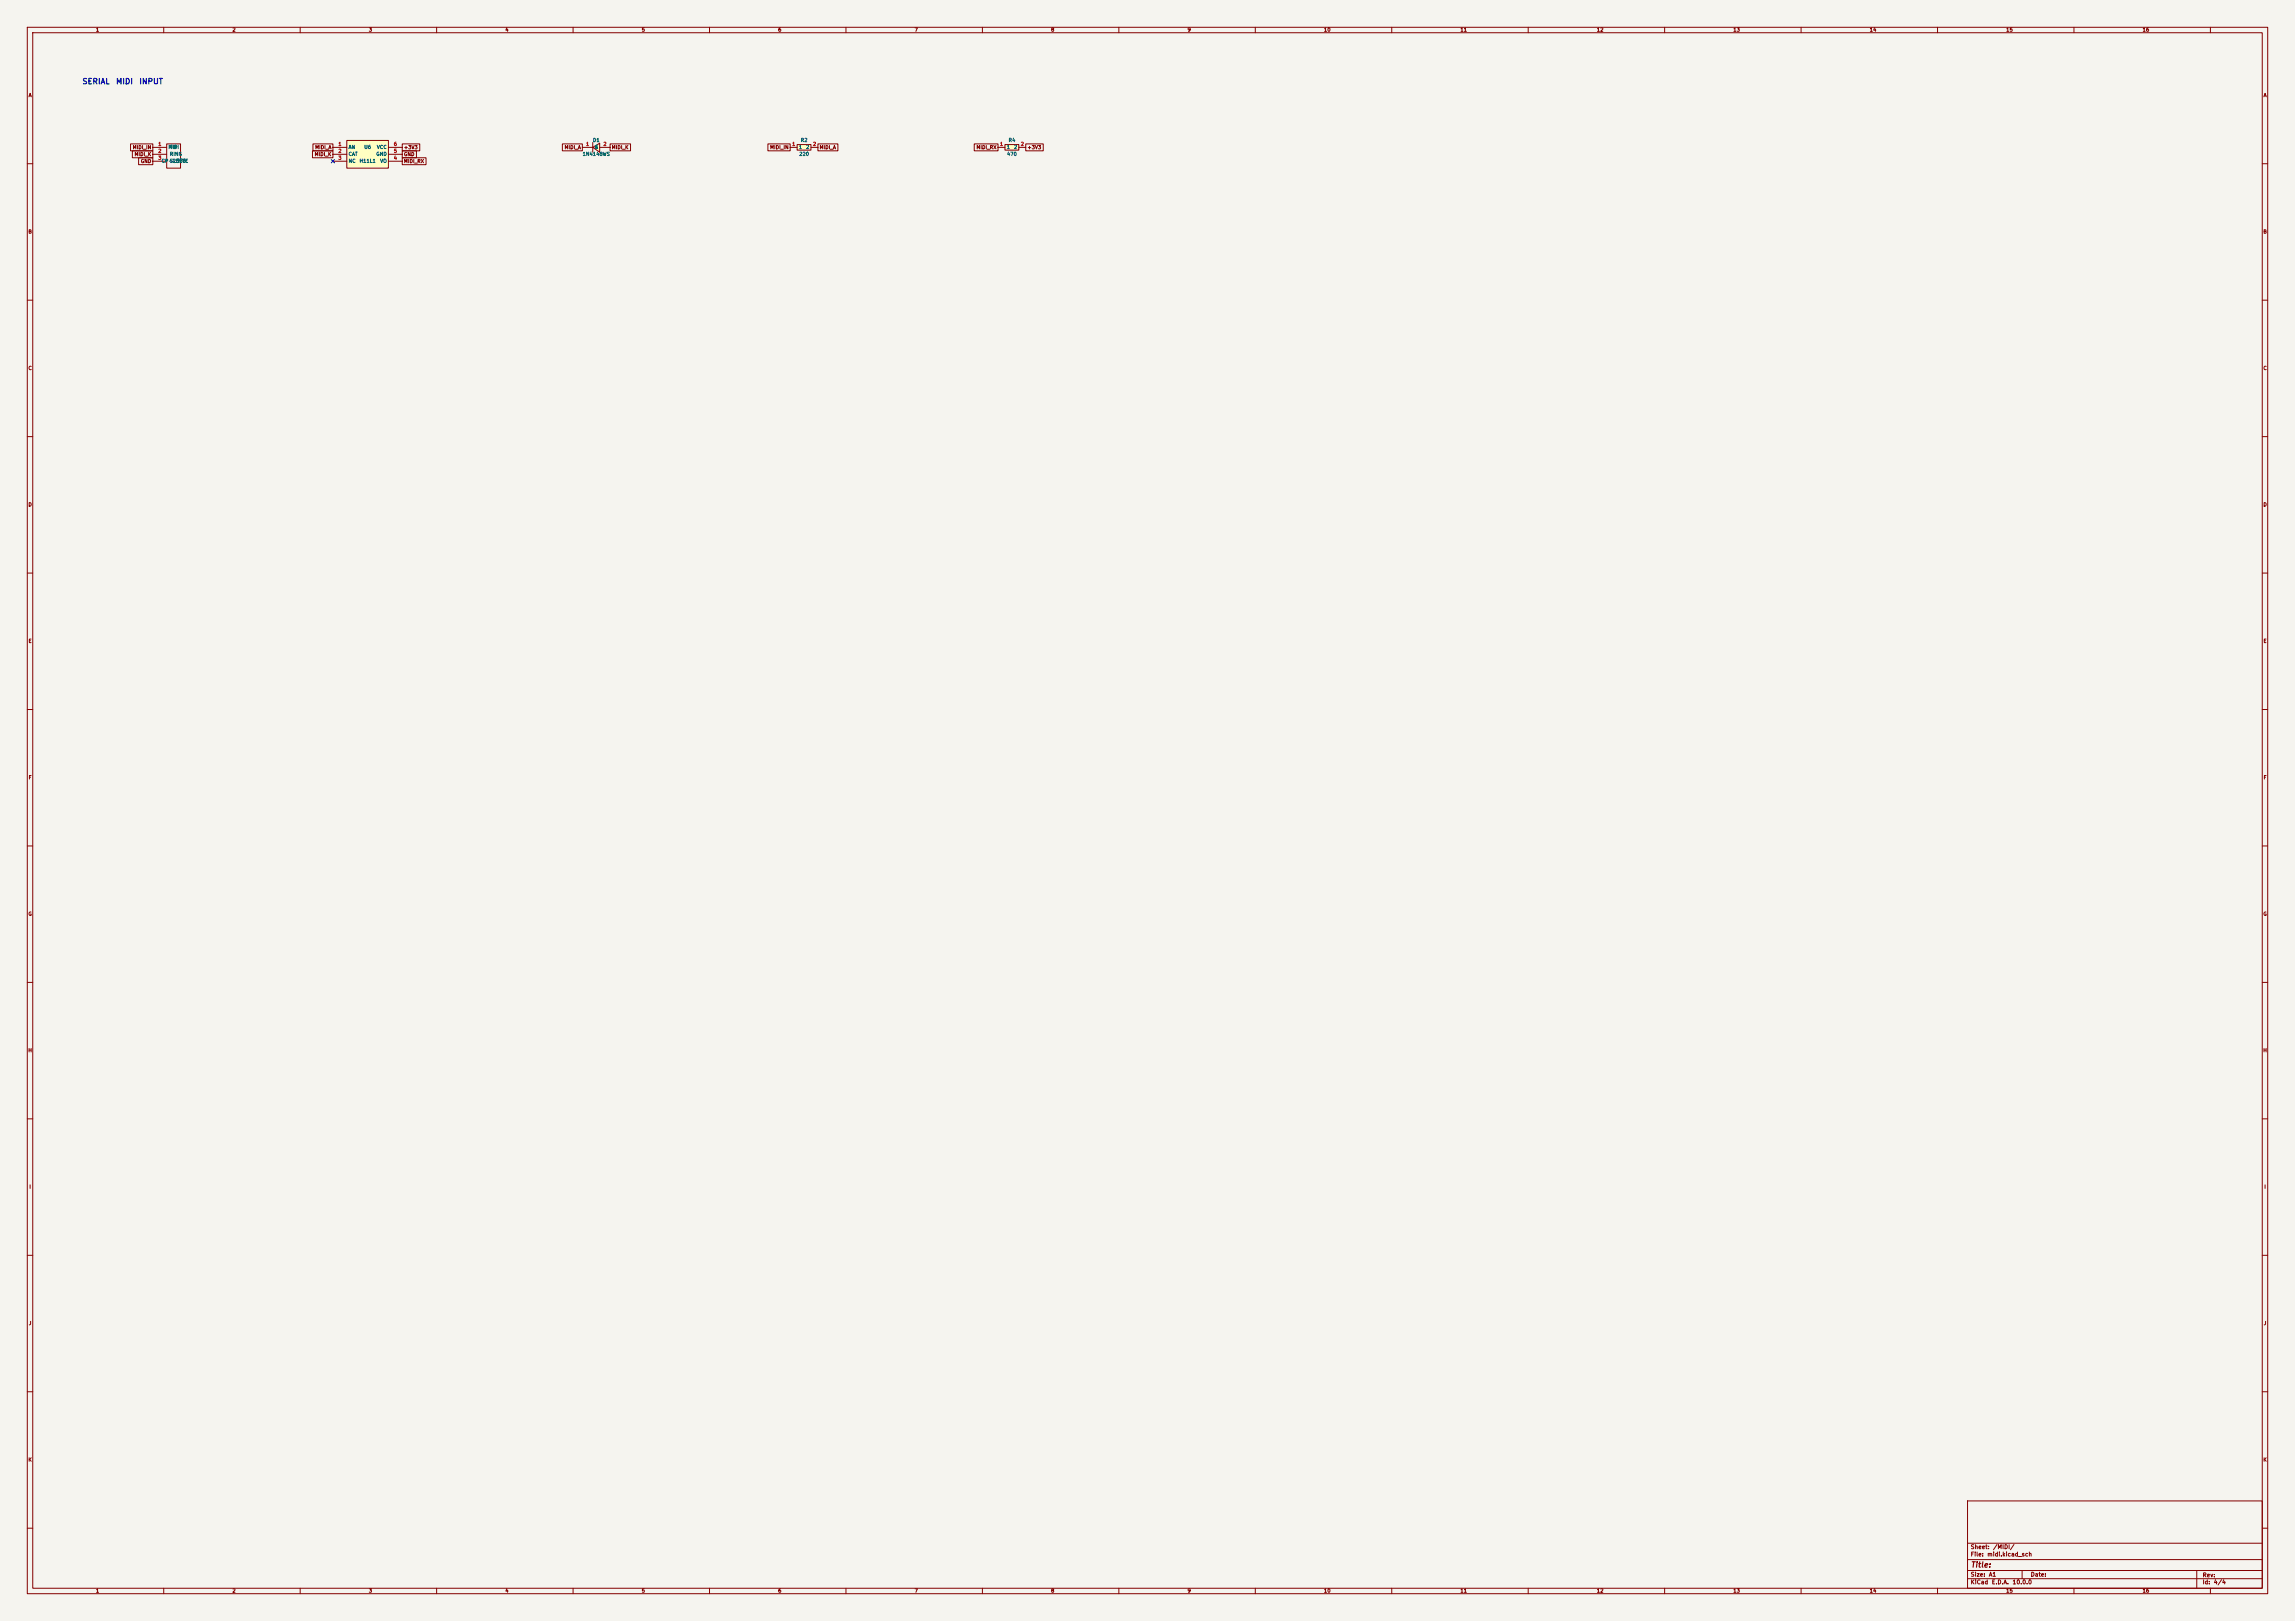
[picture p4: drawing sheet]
<svg xmlns="http://www.w3.org/2000/svg" width="841mm" height="594mm" viewBox="0 0 841 594" stroke-linecap="round" stroke-linejoin="round" font-family="sans-serif">
<defs><g id="words">
<g font-size="2" fill="#0000c2">
<text x="30" y="31.3">SERIAL</text>
<text x="42.3" y="31.3">MIDI</text>
<text x="50.8" y="31.3">INPUT</text>
</g>
<text font-size="2" fill="#840000" x="722" y="574.9">Title:</text>
<g font-size="1.5" fill="#840000">
<text x="722" y="568">Sheet:</text>
<text x="730.2" y="568">/MIDI/</text>
<text x="722" y="570.7">File:</text>
<text x="728.1" y="570.7">midi.kicad_sch</text>
<text x="722" y="580.9">KiCad</text>
<text x="722" y="578.1">Size:</text>
<text x="728.7" y="578.1">A1</text>
<text x="729.7" y="580.9">E.D.A.</text>
<text x="737.3" y="580.9">10.0.0</text>
<text x="744" y="578.1">Date:</text>
<text x="807" y="578.3">Rev:</text>
<text x="807" y="580.9">Id:</text>
<text x="811.1" y="580.9">4/4</text>
</g>
<g font-size="1.3" fill="#840000">
<text x="35" y="11.9">1</text>
<text x="85" y="11.9">2</text>
<text x="135" y="11.9">3</text>
<text x="185" y="11.9">4</text>
<text x="235" y="11.9">5</text>
<text x="285" y="11.9">6</text>
<text x="335" y="11.9">7</text>
<text x="385" y="11.9">8</text>
<text x="435" y="11.9">9</text>
<text x="485" y="11.9">10</text>
<text x="535" y="11.9">11</text>
<text x="585" y="11.9">12</text>
<text x="635" y="11.9">13</text>
<text x="685" y="11.9">14</text>
<text x="735" y="11.9">15</text>
<text x="785" y="11.9">16</text>
<text x="10.3" y="35.9">A</text>
<text x="829.3" y="35.9">A</text>
<text x="48.5" y="55">MIDI_IN</text>
<text x="49.2" y="57.5">MIDI_K</text>
<text x="115.2" y="57.5">MIDI_K</text>
<text x="115.3" y="55">MIDI_A</text>
<text x="147.9" y="57.5">GND</text>
<text x="147.9" y="55">+3V3</text>
<text x="206.7" y="55">MIDI_A</text>
<text x="224" y="55">MIDI_K</text>
<text x="282" y="55">MIDI_IN</text>
<text x="300.2" y="55">MIDI_A</text>
<text x="357.7" y="55">MIDI_RX</text>
<text x="376.4" y="55">+3V3</text>
<text x="51.5" y="60">GND</text>
<text x="147.9" y="60">MIDI_RX</text>
<text x="10.3" y="85.9">B</text>
<text x="829.2" y="85.9">B</text>
<text x="10.3" y="135.9">C</text>
<text x="829.2" y="135.9">C</text>
<text x="10.3" y="185.9">D</text>
<text x="829.2" y="185.9">D</text>
<text x="10.3" y="235.9">E</text>
<text x="829.3" y="235.9">E</text>
<text x="10.3" y="285.9">F</text>
<text x="829.3" y="285.9">F</text>
<text x="10.3" y="335.9">G</text>
<text x="829.2" y="335.9">G</text>
<text x="10.2" y="385.9">H</text>
<text x="829.2" y="385.9">H</text>
<text x="10.6" y="435.9">I</text>
<text x="829.6" y="435.9">I</text>
<text x="10.4" y="485.9">J</text>
<text x="829.4" y="485.9">J</text>
<text x="10.3" y="535.9">K</text>
<text x="829.2" y="535.9">K</text>
<text x="35" y="583.9">1</text>
<text x="85" y="583.9">2</text>
<text x="135" y="583.9">3</text>
<text x="185" y="583.9">4</text>
<text x="235" y="583.9">5</text>
<text x="285" y="583.9">6</text>
<text x="335" y="583.9">7</text>
<text x="385" y="583.9">8</text>
<text x="435" y="583.9">9</text>
<text x="485" y="583.9">10</text>
<text x="535" y="583.9">11</text>
<text x="585" y="583.9">12</text>
<text x="635" y="583.9">13</text>
<text x="685" y="583.9">14</text>
<text x="735" y="583.9">15</text>
<text x="785" y="583.9">16</text>
</g>
<g font-size="1.3" fill="#a90000">
<text x="57.8" y="53.7">1</text>
<text x="123.8" y="53.7">1</text>
<text x="144.2" y="53.7">6</text>
<text x="214.6" y="53.7">1</text>
<text x="220.9" y="53.7">2</text>
<text x="290.1" y="53.7">1</text>
<text x="297.7" y="53.7">2</text>
<text x="366.3" y="53.7">1</text>
<text x="373.9" y="53.7">2</text>
<text x="57.8" y="56.3">2</text>
<text x="57.8" y="58.8">3</text>
<text x="123.8" y="56.3">2</text>
<text x="123.8" y="58.8">3</text>
<text x="144.2" y="58.8">4</text>
<text x="144.2" y="56.3">5</text>
</g>
<g font-size="1.3" fill="#006464">
<text x="217.1" y="52.3">D1</text>
<text x="293.3" y="52.3">R2</text>
<text x="369.5" y="52.3">R4</text>
<text x="59" y="59.9">CP-2350</text>
<text x="61.6" y="54.9">MIDI</text>
<text x="62.1" y="54.9">TIP</text>
<text x="62.1" y="57.4">RING</text>
<text x="62.1" y="59.9">SLEEVE</text>
<text x="127.6" y="54.9">AN</text>
<text x="127.6" y="57.4">CAT</text>
<text x="127.6" y="59.9">NC</text>
<text x="131.6" y="59.9">H11L1</text>
<text x="133.3" y="54.9">U6</text>
<text x="137.7" y="57.4">GND</text>
<text x="138" y="54.9">VCC</text>
<text x="139.2" y="59.9">VO</text>
<text x="213.4" y="57.4">1N4148WS</text>
<text x="217.7" y="54.9">C</text>
<text x="218" y="54.9">A</text>
<text x="292.6" y="54.9">1</text>
<text x="292.7" y="57.4">220</text>
<text x="295.3" y="54.9">2</text>
<text x="368.8" y="54.9">1</text>
<text x="368.9" y="57.4">470</text>
<text x="371.4" y="54.9">2</text>
</g>
</g></defs>
<path d="M0 0h841v594h-841z" fill="#f5f4ef" stroke="#f5f4ef" stroke-width=".37"/>
<g fill="none" stroke="#840000" stroke-width=".37">
<path d="M10 10h821v574h-821zM12 12h817v570h-817zM60 10v2M110 10v2M160 10v2M210 10v2M260 10v2M310 10v2M360 10v2M410 10v2M460 10v2M510 10v2"/>
<path d="M560 10v2M610 10v2M660 10v2M710 10v2M760 10v2M810 10v2M10 60h2M829 60h2M10 110h2M829 110h2M10 160h2M829 160h2"/>
<path d="M10 210h2M829 210h2M10 260h2M829 260h2M10 310h2M829 310h2M10 360h2M829 360h2M10 410h2M829 410h2M10 460h2M829 460h2"/>
<path d="M10 510h2M829 510h2M10 560h2M721 550h108v32h-108zM829 560h2M721 578.5h108M721 575.5h108M721 571.5h108M721 565.5h108M741 575.5v3M805 575.5v6.5M60 582v2"/>
<path d="M110 582v2M160 582v2M210 582v2M260 582v2M310 582v2M360 582v2M410 582v2M460 582v2M510 582v2M560 582v2M610 582v2M660 582v2"/>
<path d="M710 582v2M760 582v2M810 582v2"/>
</g>
<path d="M368.3 53h5v2h-5z" fill="#ffffc2"/>
<path d="M365.7 54h2.6M368.3 53h5v2h-5zM373.3 54h2.6" fill="none" stroke="#840000" stroke-width=".37"/>
<path d="M292.1 53h5.1v2h-5.1z" fill="#ffffc2"/>
<path d="M56 54h5.1M56 56.5h5.1M56 59.1h5.1M61.1 52.7h5.1v8.9h-5.1zM289.6 54h2.5M292.1 53h5.1v2h-5.1zM297.2 54h2.5" fill="none" stroke="#840000" stroke-width=".37"/>
<path d="M217.2 54l2.6-1.5v3.3z" fill="#ffffc2"/>
<path d="M213.4 54h3.8M217.2 54l2.6-1.5v3.3zM217.2 52.2v3.6M219.8 54h3.8" fill="none" stroke="#840000" stroke-width=".37"/>
<path d="M127.1 51.5h15.2v10.1h-15.2z" fill="#ffffc2"/>
<g fill="none" stroke="#840000" stroke-width=".37">
<path d="M47.8 52.7h8.2v2.6h-8.2zM48.5 55.3h7.5v2.5h-7.5zM50.8 57.8h5.2v2.5h-5.2zM114.5 55.3h7.5v2.5h-7.5zM114.7 52.7h7.3v2.6h-7.3zM122 54h5.1M122 56.5h5.1M122 59.1h5.1M127.1 51.5h15.2v10.1h-15.2zM142.3 54h5.1M142.3 56.5h5.1M142.3 59.1h5.1"/>
<path d="M147.4 55.3h5.2v2.5h-5.2zM147.4 52.7h6.4v2.6h-6.4zM147.4 57.8h8.7v2.5h-8.7zM206.1 52.7h7.3v2.6h-7.3zM223.6 52.7h7.5v2.6h-7.5zM281.4 52.7h8.2v2.6h-8.2zM299.7 52.7h7.3v2.6h-7.3zM357 52.7h8.7v2.6h-8.7zM375.9 52.7h6.4v2.6h-6.4z"/>
</g>
<path d="M121.4 58.5l1.2 1.2M122.6 58.5l-1.2 1.2" fill="none" stroke="#000084" stroke-width=".37"/>
<use href="#words"/>
</svg>
